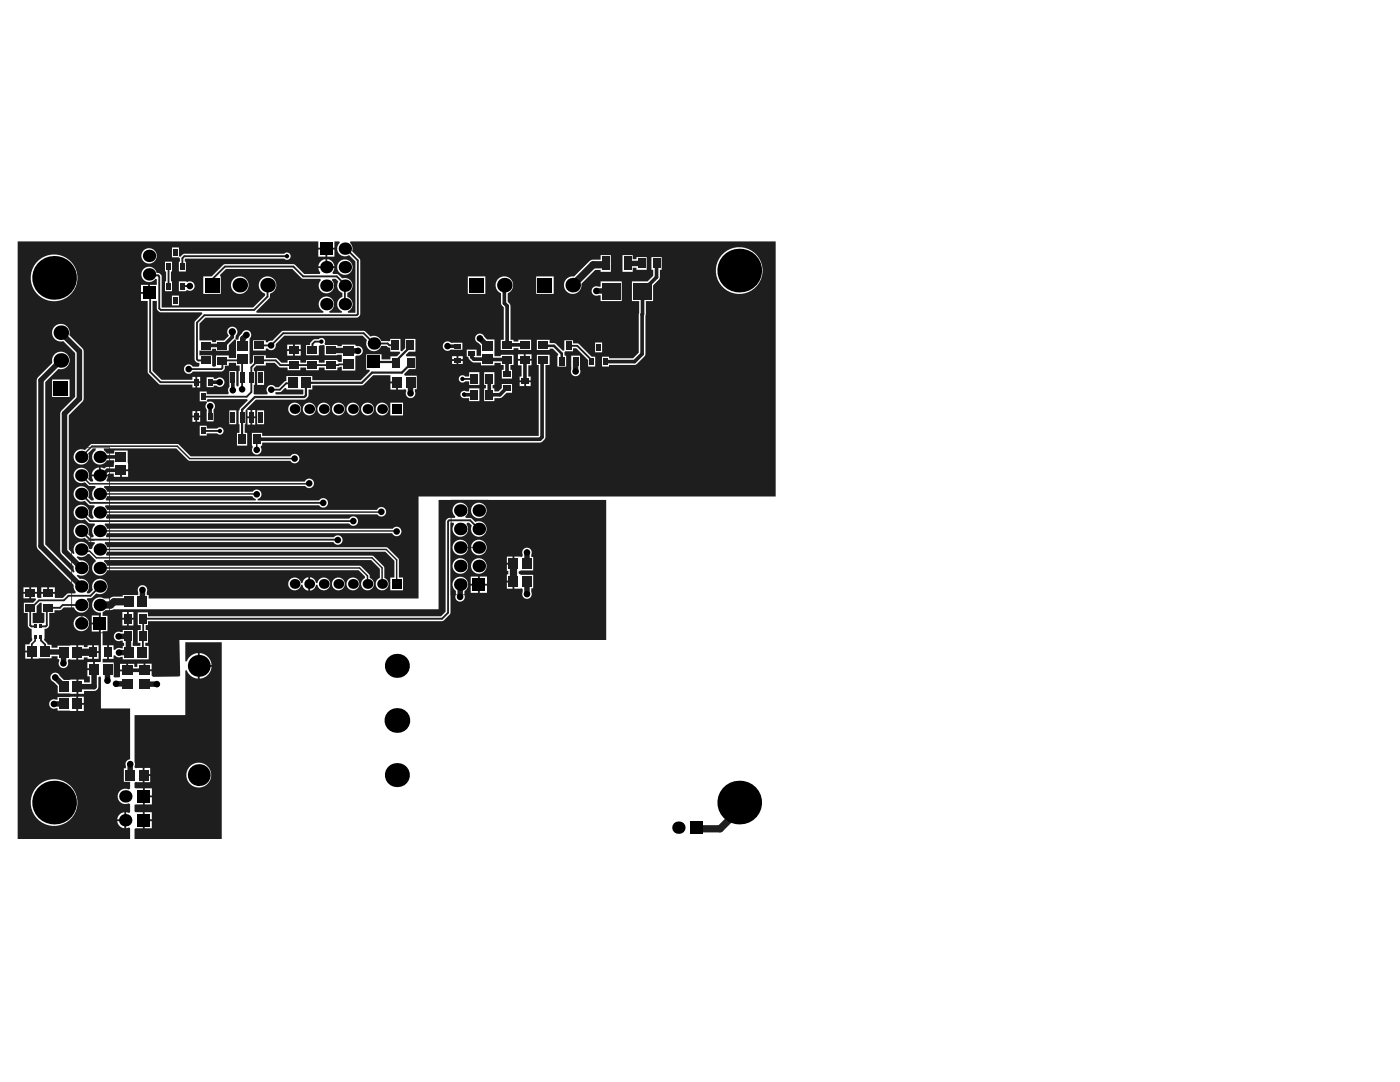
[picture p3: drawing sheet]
<svg xmlns="http://www.w3.org/2000/svg" width="279mm" height="216mm" viewBox="0 0 279 216" stroke-linecap="round" stroke-linejoin="round" font-family="sans-serif">
<path d="M14.3 89.3h7.6v37h-7.6zM90 99.8h7.4v18.9h-7.4zM91.5 101.6l-.1-.1 .1-.4 .6 .1-.1 .4M91.7 102.7l-.1-.1-.2 .1 .1 .3 .2-.1M91.7 102.7l.2-.1 .2 .1-.1 .3-.3-.1M91.7 102.7v.2M92.1 101.8h-.7l.7 .5h-.7M15.9 123.2h.7l-.7 .5h.7M15.9 122.5l.3 .5M16 123.9l-.1 .1 .1 .4h.5l.1-.1-.1-.4M16.2 122.6l.3-.1 .1 .3-.4 .2z" fill="none" stroke="#5a5a5a" stroke-width=".2"/>
<path d="M17.3 107.8h1.5M18.1 107.1v1.4M93 109.2h1.4M93.7 108.5v1.5" fill="none" stroke="#5a5a5a" stroke-width=".29"/>
<g fill="#1e1e1e">
<path d="M55 78.2h1l.9-.8 .3 .1v.2h3.3v1h-5.5l-.1-.3z"/>
<path d="M39.8 70h2.5v-.4h.8v.4h2.6v-1.1l1.2-1.2 .2 .1v3.6h-1.4v-.5h-2.6v2.1l-.2 .2h-.4l-.2-.3v-2h-2.5z"/>
<path d="M21.4 99h29l.3 .4 .4 .2-.1 .3h-29.8l-.1-.3z"/>
<path d="M7.3 120.9l.7-.6h.3v2h.6v1.8l-.2 .2h-2.2v-2h.8z"/>
<path d="M37 128.2h7.3v39.2h-17.4v-2l.2-.1h1.4v-3.2h-1.4l-.2-.2v-1.3l1.6-.1v-3.2l-1.6-.1v-1.1h1.6v-2.9l-1.4 .1-.2-.2v-10.4h10.1v-8.9l.3-.1a2.52 2.52 0 0 0 2.2 1.7l-.1-5.1a2.53 2.53 0 0 0-2.1 1.7l-.3-.1zM39.9 130.3v2.4h2.3a2.54 2.54 0 0 0-2.3-2.4zM39.9 133v2.4a2.54 2.54 0 0 0 2.3-2.4zM28.8 153.2v1.3h1.2v-1.3zM28.8 154.8v1.3h1.2v-1.3zM37.2 154.7a2.5 2.5 0 0 0 5 0 2.5 2.5 0 0 0-5 0zM28.9 157.3v1.4h1.4v-1.4zM28.9 159.1v1.4h1.4v-1.4zM28.9 162.1v1.4h1.4v-1.4zM28.9 163.9v1.4h1.4v-1.4z"/>
<path d="M3.5 48.2h60v1.2h3.2v-1.2h1l.1 .3-.2 .2a1.53 1.53 0 0 0 .1 2 1.53 1.53 0 0 0 2 .2l1.2 1.3v10.2h-1.5v-.3a1.53 1.53 0 0 0 1-1.5 1.53 1.53 0 0 0-1.1-1.4v-.7l.1-.1a1.54 1.54 0 0 0 .9-2 1.54 1.54 0 0 0-2-.8l-.9-.9h-.9l-.2-.3 .4-.9h-3.2l.4 .9-.1 .3h-3.1l-1.8-1.9-.4-.1h-13.6l-.4 .1-2.3 2.4h-1.6v3.4h3.5v-3.4l-.2-.3 1.2-1.2h13.2l2 1.9h3.6l.1 .3-.1 .2a1.54 1.54 0 0 0 .2 2.1 1.54 1.54 0 0 0 2.1-.1 1.54 1.54 0 0 0 0-2.2l.1-.3h.7l.5 .6-.1 .2a1.52 1.52 0 0 0 .9 2.1v.7l-.1 .1a1.54 1.54 0 0 0-.9 1.4 1.54 1.54 0 0 0 .9 1.4v.3h-2.4l-.1-.3a1.54 1.54 0 0 0 .7-2.3 1.54 1.54 0 0 0-2.5 0 1.54 1.54 0 0 0 .6 2.3v.3h-13.3l-.1-.3 2.6-2.6 .2-.9a1.75 1.75 0 0 0 .9-2.7 1.75 1.75 0 0 0-2.8 0 1.75 1.75 0 0 0 .9 2.7v.4l-2.4 2.4h-18.2v-6.2l-.4-.6-.7-.1v-.3a1.54 1.54 0 0 0-2.3-.7 1.54 1.54 0 0 0-.3 2.3 1.54 1.54 0 0 0 2.4-.2l.3 .1v1.1h-1.4v1.6h-.2v.2h-1.6v1.5h1.4v14.3l2.3 2.3h6.6v.6h.6v-2.1h-.6v.6h-6.2l-1.8-1.8v-13.9h.9v1.6l.6 .6 8.4 .1 .1 .2-1.4 1.4-.2 .4v7.3l.4 .6 .6 .1v.5l-.2 .3-1.2-.1a.95 .95 0 0 0-1.4-.1 .95 .95 0 0 0 .1 1.4 .95 .95 0 0 0 1.4-.3h5.9l.4-.5 .1-.6h.8v-.6h1.4v.5h.7v1.1h-.2v3l-.4 .1v-.3v-2.8h-1.4v3.2l-.2 .3-.1 .5a.46 .46 0 0 1 0 .7h-4.2v-.6h-1.4v2h1.3l.1 .2-.3 .6 .3 .8-.1 2.4h1.4l.1-2.5a1.03 1.03 0 0 0-.1-1.2 1.03 1.03 0 0 0-1.2-.2l-.1-.3 .2-.3h7.8l.1 .3-1.5 1.5-.1 .5h-.2v2.8h.2v1.7h-.5v2.5h2v-2.5h-.5v-1.7h.2v-2.8l.2-.3 .2 .2v1.3h.6v-1.3h-.6l-.2-.2 1.9-1.9h9.8l.6-.6 .1-1.4h.7v-.8h9.9l.4-.1 1.9-1.9h3.4v1.2h1.3v.2h.2v1.4h1.5l.2 .4a.95 .95 0 0 0 .8 1.3 .95 .95 0 0 0 .9-1.3v-.4h.4v-2.7h-2.4l-.2-.3 1-1.1h1.3v-2.5h-1.8l-.1-.3 .6-.6h1.3v-2.6h-2v1.9l-.7 .6-.3-.1v-2.4h-2v.4l-.3 .1h-1.5a1.51 1.51 0 0 0-2.2-.9l-1-1-.3-.2h-16.1l-.3 .2-1.9 1.8h-.6l-.4 .3h-.2v-.4h-2.6v2h2.6v-.3l.2-.1a.95 .95 0 0 0 1.2 .3 .95 .95 0 0 0 .5-1.1l1.7-1.7h15.7l.8 .9a1.54 1.54 0 0 0 .9 2.1 1.54 1.54 0 0 0 2-1h1.1l.3 .3 .4 .1v.8h1.8l.2 .3-.7 .6h-1.3v.6h-1.8v-1h-3v3.1h.6l.1 .2-1.8 1.9h-9.7v-.9h-5.1v1l-.4 .1-1.2 1.2h-.7a.95 .95 0 0 0-1.3-.3 .95 .95 0 0 0-.2 1.4l-.1 .3h-2.5l-.2-.2v-1.7h.3v-2.8h-.3v-.5l.6-.6h1.9v-.5h1.7l1 .9h1.6v.6h2.5v-.6h1.2v.6h2.5v-.6h1.2v.6h2.5v-.6l.9-.1v.7h2.7v-2.8l.4-.1a.95 .95 0 0 0 1.1-1.1 .95 .95 0 0 0-1.2-.8l-.3-.3h-2.7v.3h-.9v-.3h-2.4l-.1-.2a.73 .73 0 0 0-.2-1 .73 .73 0 0 0-1 .1h-1l-.6 .6-.1 .5h-.8v2.1h2.5v-1.8l.3-.2 .6-.1 .3 .2v1.9l3.4-.1v1.4h-.6l-.3-.2v-.2h-2.5v.6h-1.2v-.6h-2.5v.6h-1.2v-.6h-2.5v.6h-1.2l-1-.9-2.1-.1v-.5h-2.6v1.3l-.4 .5-.3-.2v-4.7l.1-.4a.95 .95 0 0 0-.3-1.4 .95 .95 0 0 0-1.3 .5 1.28 1.28 0 0 0-.7 1.3h-.5l-.2-.2 .3-.8a1.02 1.02 0 0 0-.2-1.4 1.02 1.02 0 0 0-1.4 .1 1.02 1.02 0 0 0 .1 1.5l-1 .9h-1.6v.4h-.8v-.4h-2.5v-3.3l1.2-1.2h30.2l.3-.2 .4-.5v-10.7l-.1-.4-1.5-1.5a1.49 1.49 0 0 0-.5-1.6l.1-.3h84.9v50.9h-71.3v20.3h-53.8v-.7h-.4v-.6a.95 .95 0 0 0-.9-1.3 .95 .95 0 0 0-.8 1.3v.6h-3.1v.4h-2l-.6 .3h-1.2l-.2-.1a1.55 1.55 0 0 0-2.1 1.2 1.55 1.55 0 0 0 1.7 1.8v9.8h-1.2v1.4h-.1v.2h-1.4v1.3h.5v1.2h-1.1v-.6h-1.2v2.8h1.2v-.5h2a.85 .85 0 0 0 .8-.9v-1.8l.2-.2h.3v6.4h5.9l-.1 10.1a.95 .95 0 0 0-.8 1.4v.4h-.4v2.7h1.3v1.4l-.3 .1a1.53 1.53 0 0 0-2.2 1.4 1.53 1.53 0 0 0 2.2 1.4l.3 .2v1.6l-.3 .1-.5-.1v3.2l.5-.2 .3 .2v2.1h-22.5zM65.3 49.8v1.4h1.4v-1.4zM63.5 49.8v1.4h1.4v-1.4zM34.3 49.4v1.9h1.4l.2 .2v.7h-.2v2h1.4v-2h-.2l.1-.6h19.7a.73 .73 0 0 0 1.1 0 .73 .73 0 0 0 0-1 .73 .73 0 0 0-1.1 0h-19.9l-.8 .6h-.3v-1.8zM28.2 51.1a1.55 1.55 0 0 0 3.1 0 1.55 1.55 0 0 0-3.1 0zM65.3 51.7v1.4h1.4a1.61 1.61 0 0 0-1.4-1.4zM63.8 52.3l-.3 .8h1.4v-1.4l-.4 .1zM124.2 50.9v3.3h2.1v-.8h.7v.4h2.1v-2.5h-2.1v.4h-.7v-.8zM112.9 55.8a1.76 1.76 0 0 0 1 2.8 1.76 1.76 0 0 0 2.1-2l2.8-2.7h1.1v.3h2v-3.3h-2v.9h-1.5l-.6 .1-3.3 3.3a1.76 1.76 0 0 0-1.6 .6zM67.3 53.3a1.55 1.55 0 0 0 3.1 0 1.55 1.55 0 0 0-3.1 0zM35.7 56.1v2l1.4-.1a.45 .45 0 0 1 .7 0 .96 .96 0 0 0 1-1.2 .96 .96 0 0 0-1.5-.5l-.2-.2zM118.4 57.3a.95 .95 0 0 0-.2 1.3 .95 .95 0 0 0 1.2 .3h.5v1.2h4.2v-4h-4.2v1.1l-1-.1zM32.9 52.2v2h.2v1.9h-.2v2h1.4v-2h-.2v-1.9h.2v-2zM28.1 56.8v1.5h1.5v-1.5zM142.9 54a4.7 4.7 0 0 0 9.3 0 4.7 4.7 0 0 0-9.3 0zM107 55.2v3.4h3.5v-3.4zM93.4 55.2v3.4h3.5v-3.4zM46.1 56.9a1.76 1.76 0 0 0 3.5 0 1.76 1.76 0 0 0-3.5 0zM6.1 55.4a4.7 4.7 0 0 0 9.4 0 4.7 4.7 0 0 0-9.4 0zM34.3 59v1.9h1.4v-1.9zM58.9 68.8v.9h1.1v-.9zM57.3 68.8v.9h1.2v-.9zM88.6 68.5a.95 .95 0 0 0 .1 1.3 .95 .95 0 0 0 1.3 0h2.3v-1.4h-2.3l-.3-.2-.5-.1zM99.3 55.8a1.76 1.76 0 0 0 .7 2.7v2l.5 .8v6.5h-.6v2h2.6v-.3h.9v.3h2.6v-2h-2.6v.3h-.9v-.3h-.6v-6.7l-.6-.9v-1.7a1.76 1.76 0 0 0 .8-2.7 1.76 1.76 0 0 0-2.8 0zM118.8 68.3v2h1.4v-2zM58.9 70v1h1.1v-1zM57.3 70v1h1.2v-1zM95 66.9a.95 .95 0 0 0 .5 1.5l.5 .5v2.1h-.9v-1.2h-2v1.4h.4a1.37 1.37 0 0 0 1.1 1.1h1.4v.6h2.7v-.5h1.2v.4h.6v1h-.3v1.7h2v-1.7h-.3v-1h.6v-2h-2.6v.3h-1.2v-3.4h-1.5l-.5-.5a.95 .95 0 0 0-1.7-.3zM130 51.3v2.5h.4v1.2l-1.2 1.1h-3.1v4h1.5l-.1 10.3-1.1 1.1h-4.9v-.3h-1.4v1.9h1.4v-.3h5.4l1.9-1.9 .1-10.8h1.4v-3.2l1.3-1.3 .1-1.8h.3v-2.5zM104.9 70.7v.9h1.2v-.9zM103.4 70.7v.9h1.1v-.9zM91.5 71.1v.6h.9v-.6zM90.2 71.1v.6h.9v-.6zM91.5 72v.6h.9v-.6zM90.2 72v.6h.9v-.6zM107.1 67.8v2h2.6v-.2h.6l1.1 1.1-.2 .3v2.1h1.8v-2.1h-.3l-.1-.7 .2-.2h1.6v-.6h.6l2.4 2.4v1.2h1.4v-1.9h-.7l-2.7-2.6-1-.1v-.6h-1.8v2l-.3 .1-1.5-1.5h-1.1v-.7zM10.7 65.3a1.75 1.75 0 0 0 0 2.1 1.75 1.75 0 0 0 1.9 .7l2.4 2.3v8.8l-2.7 2.7-.3 .6v27.5l.3 .6 2.4 2.4v.5l.2 .6-.2 .2-5.7-5.7v-32.4l2.7-2.6 .2 .1a1.76 1.76 0 0 0 2-1.8 1.76 1.76 0 0 0-2-1.7 1.76 1.76 0 0 0-1.4 2.2l-2.9 2.9-.3 .6v33.1l.3 .6 7.1 7.2a1.47 1.47 0 0 0 .4 1.3l-.1 .3h-1.5l-.9 .9h-1.7v-.8h-2.7v.8h-.5l-.3-.2v-.6h-1.2v.9h.9l.1 .3-.6 .6h-1.8v2h.8v2.5l.3 .5 .4 .2 .1 1.9v.4l-.5 .8h-.9v1.2h1.4v.2h.1v1.4l3.8-.1v-.4h1.2v.6h.3v.4a.95 .95 0 0 0 .8 1.4 .95 .95 0 0 0 .9-1.3v-.3l.2-.2 1.5 .1v-2.8h-3.7v.4h-1.2v-.5h-.8l-.2-.4-.5-.6 .1-.3v-1.9l.4-.1 .5-.4v-2.7h1.1v-.5l1.2-.1 .6-.5h2.1v.1a1.53 1.53 0 0 0 2.3 .7 1.53 1.53 0 0 0 .2-2.3l.1-.3 .8-.1 1-.9h.1a1.54 1.54 0 0 0 2.2-1.2 1.54 1.54 0 0 0-1.8-1.7 1.54 1.54 0 0 0-1.2 2.2l-.6 .7h-.5l-.1-.3 .1-.1a1.53 1.53 0 0 0 .1-1.8 1.53 1.53 0 0 0-1.6-.7l-.6-.6 .2-.2a1.53 1.53 0 0 0 2.2-1.1 1.53 1.53 0 0 0-1.8-1.8l-.6-.6 .2-.2a1.5 1.5 0 0 0 2-.5h.3l1.3 1.2v.3l-.1 .1a1.54 1.54 0 0 0 0 2.5 1.54 1.54 0 0 0 2.4-.8h50.2l1.2 1.2v.4a1.28 1.28 0 0 0-.4 1.9 1.28 1.28 0 0 0 2 0 1.28 1.28 0 0 0-.6-2l-.1-.7-1.6-1.6-.3-.1h-50.4l-.3-.5-.4-.4 .1-.2h53.3l1.7 1.7v1.8a1.28 1.28 0 0 0-.6 2 1.28 1.28 0 0 0 2.1 0 1.28 1.28 0 0 0-.6-2v-2.2l-2.1-2.1-.4-.1h-52.9l-.2-.3 .3-.5h55.5l1.8 1.8v3.3h-.8v2.6h2.5v-2.6h-.8v-3.7l-2.2-2.2-.3-.1h-55.7l-.5-.7 .1-.3h45.6a.95 .95 0 0 0 1.4 .3 .95 .95 0 0 0 .1-1.4 .95 .95 0 0 0-1.5 .1h-45.4l-.1-.3 .3-.5h56.9a.95 .95 0 0 0 1.4 .5 .95 .95 0 0 0 .2-1.5 .95 .95 0 0 0-1.5 .1h-57l-.5-.7 .1-.3 48.8 .1a.95 .95 0 0 0 1.4 .1 .95 .95 0 0 0-.1-1.5 .95 .95 0 0 0-1.4 .3h-48.5l-.1-.3 .3-.6h53.9a.95 .95 0 0 0 1.5 .2 .95 .95 0 0 0-.1-1.5 .95 .95 0 0 0-1.5 .4h-53.8l-.5-.6 .2-.3h42.6a.95 .95 0 0 0 1.4 .3 .95 .95 0 0 0 0-1.5 .95 .95 0 0 0-1.4 .3h-12.3v-.3a.95 .95 0 0 0 .6-1.5 .95 .95 0 0 0-1.6 0h-29l-.3-.5-.4-.3 .1-.3h40.2a.95 .95 0 0 0 1.4 .1 .95 .95 0 0 0-.2-1.5 .95 .95 0 0 0-1.4 .5h-39.5l-.1-.3 .3-.7h-3.2l.3 .7-.1 .3h-.4l-.5-.5v-.1a1.54 1.54 0 0 0-1.2-2.2 1.54 1.54 0 0 0-1.7 1.8 1.54 1.54 0 0 0 2.2 1.1l.8 .7 1.3 .1 .1 .3h-.1a1.52 1.52 0 0 0-.2 2.3l-.2 .3h-.4l-.6-.7v-.1a1.54 1.54 0 0 0-1.2-2.1 1.54 1.54 0 0 0-1.7 1.8 1.54 1.54 0 0 0 2.2 1.1l.9 .9h1l.1 .3-.2 .2a1.53 1.53 0 0 0 0 1.9l-.1 .3h-.5l-.5-.6v-.1a1.54 1.54 0 0 0-1.2-2.1 1.54 1.54 0 0 0-1.7 1.8 1.54 1.54 0 0 0 2.2 1.1l.9 .8 1.1 .1 .1 .3a1.52 1.52 0 0 0-.3 2.1l-.1 .3h-.4l-.6-.6v-.1a1.54 1.54 0 0 0-1.2-2.1 1.54 1.54 0 0 0-1.7 1.8 1.54 1.54 0 0 0 2.2 1.1l.9 .8 1 .1 .1 .1v.2l-.4 .6-.1 .4h-.5l-.3-.4a1.53 1.53 0 0 0-2-.8 1.53 1.53 0 0 0-.7 2.1l-.2 .2-1-1v-26.7l2.9-3 .1-9.8-.2-.6-2.7-2.6a1.75 1.75 0 0 0-.9-2.1 1.75 1.75 0 0 0-2.2 .5zM114 71v2.7a.95 .95 0 0 0 .9 1.4 .95 .95 0 0 0 .8-1.4v-2.7zM91.7 75.2a.73 .73 0 0 0 .1 1 .73 .73 0 0 0 1-.1h.8v.7h2.1v-2.5h-2.1v.8h-.8a.72 .72 0 0 0-1.1 .1zM103.4 72v.9h.7v2.2h-.4v.8h2.2v-.8h-.5v-2.2h.7v-.9zM39.4 75.2v.9h.6v-.9zM51.3 74v2.8h1.4v-2.8zM105 76.3v.7h.9v-.7zM103.7 76.3v.7h.9v-.7zM41.2 75.3v1.9h1.4v-.3h.6a.95 .95 0 0 0 1.3 0 .95 .95 0 0 0 0-1.3 .95 .95 0 0 0-1.3 0h-.6v-.3zM39.4 76.4v.9h.6v-.9zM77.9 76.5v1.2h1.2v-1.2zM92 78.3a.74 .74 0 0 0 0 .8 .74 .74 0 0 0 .8 .3h.8v.6h2.1v-2.5h-2.1v.6h-.6a.74 .74 0 0 0-1 .2zM10.4 75.7v3.5h3.5v-3.5zM96.6 74.3v2.5h.4v.7h-.4v2.5h2.1v-.6h1.3l1.1-1h1.1v-1.8h-2v.8l-.7 .7h-.8v-.6h-.4v-.7h.4v-2.5zM77.9 80.3v2.6h2.5v-2.6zM75 81.6a1.28 1.28 0 0 0 2.5 0 1.28 1.28 0 0 0-2.5 0zM72.1 81.6a1.28 1.28 0 0 0 2.5 0 1.28 1.28 0 0 0-2.5 0zM69.2 81.6a1.28 1.28 0 0 0 2.5 0 1.28 1.28 0 0 0-2.5 0zM66.2 81.6a1.3 1.3 0 0 0 2.6 0 1.3 1.3 0 0 0-2.6 0zM63.3 81.6a1.3 1.3 0 0 0 2.6 0 1.3 1.3 0 0 0-2.6 0zM60.4 81.6a1.3 1.3 0 0 0 2.6 0 1.3 1.3 0 0 0-2.6 0zM57.5 81.6a1.3 1.3 0 0 0 2.6 0 1.3 1.3 0 0 0-2.6 0zM39.4 82v.9h.6v-.9zM38.4 82v.9h.6v-.9zM50.3 81.8v1.3h.6v-1.3zM39.4 83.3v.9h.6v-.9zM38.4 83.3v.9h.6v-.9zM51.3 81.9v2.8h1.4v-2.8zM45.8 81.9v2.8h1.4v-2.8zM50.3 83.5v1.2h.6v-1.2zM49.4 83.5v1.2h.6v-1.2zM39.9 85v1.9h1.4v-.4h2a.73 .73 0 0 0 1.1 0 .73 .73 0 0 0 0-1 .73 .73 0 0 0-1.1 0h-2v-.5zM50.3 86.4v2.5a.5 .5 0 0 1 0 .7 .99 .99 0 0 0 1.3 1.1 .99 .99 0 0 0 .4-1.6l.3-.2v-.6h55.5a1.43 1.43 0 0 0 1.1-1.1v-14.4h.8v-2h-2.6v2h.4v14.2h-55.2v-.6zM15 90.2a1.54 1.54 0 0 0 1.1 2.5 1.54 1.54 0 0 0 1.5-2.2l.9-1h.6v.4a1.53 1.53 0 0 0-.2 2.4 1.53 1.53 0 0 0 2.4-.5h1.5l-.1 1.4h-1.3l-.6 .3-.7-.2v1.4l2.6-.2v.7h1.3v-1.4h.1v-.1h1.5l-.1-3.8h-2.7v.6h-1.5l-.5-.6-.1-.4h14.5l2.3 2.3 .4 .2h20.1a.95 .95 0 0 0 1.4 .2 .95 .95 0 0 0 0-1.4 .95 .95 0 0 0-1.4 .3h-20l-2.3-2.4-.3-.1h-17l-.4 .1-1.1 1.1a1.51 1.51 0 0 0-1.9 .4zM18.6 93.9l-.3 .8h1.4v-1.4l-.4 .1zM24.3 94v1.2h1.3v-1.2zM57.8 115.7a1.28 1.28 0 0 0 .5 2 1.28 1.28 0 0 0 1.8-1h.3a1.36 1.36 0 0 0 1.1 1.2v-2.7a1.36 1.36 0 0 0-1.1 1.1l-.3 .1a1.28 1.28 0 0 0-1-1.1 1.28 1.28 0 0 0-1.3 .4zM69.2 116.5a1.28 1.28 0 0 0 2.5 0 1.28 1.28 0 0 0-2.5 0zM66.2 116.5a1.3 1.3 0 0 0 2.6 0 1.3 1.3 0 0 0-2.6 0zM61.9 115.2v2.7a1.36 1.36 0 0 0 1.2-1.2h.2a1.28 1.28 0 0 0 2 .9 1.28 1.28 0 0 0 0-2.2 1.28 1.28 0 0 0-2 1l-.2-.1a1.36 1.36 0 0 0-1.2-1.1zM6.2 117.2v.9h1.2v-.9zM4.7 117.2v.9h1.1v-.9zM9.8 117.2v.9h1.1v-.9zM8.2 117.2v.9h1.2v-.9zM4.7 118.5v.9h1.1v-.9zM18.3 122.8v1.4h1.4v-1.4zM14.7 124.4a1.55 1.55 0 0 0 3.1 0 1.55 1.55 0 0 0-3.1 0zM18.3 124.6v1.4h1.4v-1.4zM18.8 128.8v1.1h.9v-1.1zM5 130.2v1.2h1.2v-1.2zM18.8 130.3v1.2h.9v-1.2zM15.6 128.8v2.8h1.1v-.4h.8v.3h.9v-2.7h-.9v.3h-.8v-.3zM17.4 132.1v1.2h1.2v-1.2zM10.3 134.6a.95 .95 0 0 0 .4 1.5l.8 .8v1.5h3.8v-2.8l-2.6 .1-.8-.8a.95 .95 0 0 0-1.6-.3zM10.2 139.7a.95 .95 0 0 0-.2 1.3 .95 .95 0 0 0 1.2 .3h.3v.5l3.7 .1v-2.9l-3.7 .1v.5l-.9-.1zM15.6 139v1.3h1.1v-1.3zM15.6 140.6v1.3h1.1v-1.3zM23.7 162.7l-.3 .8h1.4v-1.4l-.4 .1zM6.1 160.1a4.7 4.7 0 0 0 9.4 0 4.7 4.7 0 0 0-9.4 0zM23.4 163.9a1.61 1.61 0 0 0 1.4 1.4v-1.4z"/>
<path d="M20.5 122.2l.6-.5h1l.5-.1h64.9v-21.8h33.5v27.9h-85.2l.2 7.1-.2 .2-5.3 .1-.2-.3v-.9h-1.5v-.2h-.2v-1.3h-1.2v.7h-.6v-.6h-1.2v1.3h-.2v.2h-1.4v1.1l-1.2 .1-.2-.3 .1-2.7h-2.2v-.7h.9v-2.7h-.9v-2.9h.9v-3h-.9zM94 101.9a1.56 1.56 0 0 0 3.1 0 1.56 1.56 0 0 0-3.1 0zM23.1 126.2a.95 .95 0 0 0-.2 1.3 .95 .95 0 0 0 1.2 .3h.4v.5h.3v.6h-.3v.5l-.9-.1-.6 .4-.3-.1v-.8h-1v2.7h1v-.7l.3-.1 .6 .5 .9-.1v.5h5.2v-2.7h-.7v-.6h.5v-2.6h-.4v-1h.4v-.8h58.9l1.4-1.3 .1-.3v-18h.6l.1 .3a1.56 1.56 0 0 0 .2 2.1 1.56 1.56 0 0 0 2.1 0 1.56 1.56 0 0 0 .2-2.1l.1-.3h.4l.6 .6a1.55 1.55 0 0 0 1.1 2.2 1.55 1.55 0 0 0 1.8-1.8 1.55 1.55 0 0 0-2.2-1.1l-.9-.8-1-.1-.1-.3a1.55 1.55 0 0 0 .1-2.2 1.55 1.55 0 0 0-2.3 0 1.55 1.55 0 0 0 .2 2.2l-.1 .3-1.3 .1-.6 .6v18.1l-.9 .9h-58.5v-.8h-2v2.5h.6v1h-.6v2.6h.5v.6h-1.5v-3.2h-2v.4l-1-.1zM90.3 109.2a1.56 1.56 0 0 0 3.1 0 1.56 1.56 0 0 0-3.1 0zM94 109.2a1.56 1.56 0 0 0 3.1 0 1.56 1.56 0 0 0-3.1 0zM102.7 111.1v1.4h-.2v.2h-1.3v1.2h.2v.7h-.2v1.3h1.3v.1h.2v1.5l1.4-.1a.95 .95 0 0 1 .1 1 .95 .95 0 0 0 1.1 1.1 .95 .95 0 0 0 .7-1.4v-.7h.4v-2.7h-2.4l-.5-.3a.49 .49 0 0 1 .5-.6h2.4v-2.7h-.4v-.5a.95 .95 0 0 0-.8-1.3 .95 .95 0 0 0-.9 1.3v.3l-.2 .2zM101.2 111.1v1.2h1.1v-1.2zM94 112.9a1.56 1.56 0 0 0 3.1 0 1.56 1.56 0 0 0-3.1 0zM90.3 112.9a1.56 1.56 0 0 0 3.1 0 1.56 1.56 0 0 0-3.1 0zM95.8 115v1.5h1.4v-1.5zM93.9 115v1.5h1.5v-1.5zM101.2 116.2v1.3h1.1v-1.3zM95.8 116.9v1.4h1.4v-1.4zM93.9 116.9v1.4h1.5v-1.4zM90.6 115.7a1.54 1.54 0 0 0 .4 2.2v.7a.95 .95 0 0 0 .8 1.5 .95 .95 0 0 0 .9-1.4v-.8a1.55 1.55 0 0 0 .3-2.3 1.55 1.55 0 0 0-2.4 .1zM25.7 122.1v1.2h.9v-1.2zM24.4 122.1v1.2h.9v-1.2zM25.7 123.6v1.2h.9v-1.2zM24.4 123.6v1.2h.9v-1.2zM29 132.4v1.2h1.3v-1.2zM24 132.5v1.1h1.2v-1.1z"/>
</g>
<path d="M16.2 91.2l2.2-2.2h17l2.5 2.5h20.9M16.2 94.9l1.7 1.6h43.8M19.9 98.6h31.3M51.3 87.6l-.1 2.2M16.2 109.6l.4 .4h1.3l1.3 1.3h55l2.1 2v3.2M19.9 105.9h59.2l.1 .1M19.9 109.6h57.2l2.1 2.1v4.8M19.9 113.3h51.9l1.5 1.6v1.6M76.1 102.1l-56.2 .2" fill="none" stroke="#1e1e1e" stroke-width=".29"/>
<g fill="none" stroke="#1e1e1e" stroke-width="1.1">
<path d="M119 58.1h2.3M12.1 66.4l3.8 3.7v9.4l-3 3v27.5l3.3 3.3M12.1 71.9l-3.9 4v33.1l8 8M46.5 77.9h.1M49.2 66.8l-.7 .8v1.4M66.1 69.9l5.4 .1M66.1 69.8v.1M81.9 76.3v2.2M89.3 69.1h.1M95.8 67.5l1.5 1.5M114.9 72.1h.1M114.9 72.1v2"/>
<path d="M42 81.1h-.1M6 118.3l-.4 .2M6 118.3h.1M9.6 118.3h.1M28.4 117.7v2.4M91.8 116.7v2.4M91.9 116.6l-.1 .1M105.2 110.2v2.3M105.2 116v2.5M6.4 129.9v.1M9 129.9v.1M9.1 130l3.5 .1 .1 2.3"/>
<path d="M11 135.2l1.8 1.8M18.8 133.5v3.5h-3.3M21.5 135.8h.1M21.5 133.6v2.2M23.2 136.4l2.1 .1M23.7 127h1.8l.1 .1v3l.1 .1h-2M28.9 136.5h2.4M12.7 140.5h-1.9M12.7 140.5h.1M26 152.5v2.2M26 152.5h.1"/>
</g>
<path d="M100.7 56.9v3.6l.5 .6v7.7M131 52.6v2.7l-1.3 1.5-1.5 1.3-.1 12.5-1.5 1.6h-5.8M46.4 66.2v1l-1.8 1.8-3.5-.1M46.5 75.4v2.5M89.3 69.1h2M92.6 78.7l2.1 .1M108.4 71.8l-.2 .2v15.2l-.4 .4h-56.5M41.9 81.1v2M21.6 130.1v.3M24.8 133.2l.6 .6 3.4-.1M28.7 158.9h.1M28.7 163.6v.1" fill="none" stroke="#1e1e1e" stroke-width=".73"/>
<g fill="none" stroke="#1e1e1e" stroke-width=".37">
<path d="M29.7 54.8l.2 .1h1.7l.2 .3v6.4l.3 .2h18.6M30 58.5v15.7l2 2.1h7.2M33.6 53.2v3.9M37.9 57.1h-1.5M57.3 51.1h-20.5l-.4 .4v1.7M58.5 53.2l2 2h6.7l1.6 1.6M39.3 64.4v7.3M40.6 79.2h8.6M44.4 71.9v1.5l-.2 .3h-6.5M48.5 71.7l-.2 .1M51.5 71.9h3.5l1 1h6.4M58.4 76.4l-1.3 .1-1.3 1.3h-1.7"/>
<path d="M64.1 68.2h-1.3l-.4 .4v1.3M72.6 66.5h-16.1l-2.4 2.4h-2.3M16.2 102.3l1.7 1.7h52.6M18 100.3h46.5M89.4 104v18.3l-1.2 1.2h-59.6M8.2 127v.8l.8 .8 .1 1.4M12.7 130.2h.1M21.5 133.5v.1M25.4 136.5h-.1M28.6 126.6l-.1 3.1M28.8 136.4l.1 .1M12.7 140.4v.1"/>
</g>
<path d="M61.1 76.4v2.5l-.4 .3h-9.8l-2.6 2.6v6.6" fill="none" stroke="#1e1e1e" stroke-width=".44"/>
<path d="M120.9 52.6v.2h-2.5l-4.1 4.1M121.7 57.9l-.3 .3M102.5 112.5v3.5M25.7 120.1h-3l-.6 .6h-2.2M28.7 154.5v.2M147.5 160.1v1.5l-3.8 3.8h-4.4l-.2-.3" fill="none" stroke="#1e1e1e" stroke-width="1.5"/>
<path d="M108.4 69h2.2l1.5 1.6v1.7" fill="none" stroke="#1e1e1e" stroke-width=".51"/>
<path d="M19.9 117l-1.8 1.9h-4.4l-.9 .9h-5l-1.5 1.5h-.3v3.5l.2 .2h.8M9.6 121.3l-.3 .2v3.3l-.2 .2h-.9" fill="none" stroke="#1e1e1e" stroke-width=".36"/>
<path d="M7 127v.9l-.6 .6v1.4" fill="none" stroke="#1e1e1e" stroke-width=".32"/>
<circle cx="28.6" cy="126.6" r=".18" fill="#1e1e1e"/>
<g fill="none" stroke="#1e1e1e" stroke-width=".37">
<path d="M53.4 55.8v3.4l-2.7 2.6M58.5 53.2h-13.6l-2.6 2.6M71.4 52v10.7l-.2 .2h-30.4l-1.5 1.5M121.7 57.9l.3 .2M39.3 71.7l.2 .2h1.6M45.1 71.9l3.2-.1v5.9M51.5 71.9l-1.3 1.4v4.9l-1 1M72.6 66.5l2 2h2.8l.3 .4h1.2M82 72.3l-.1 .1M94.7 75.5l-2.4 .1M113.5 69h1.7l2.9 2.9v.3M16.2 98.6l1.8 1.7"/>
<path d="M40.6 86h3.3M16.2 105.9l1.8 1.8h49.4M89.4 104l.2-.2h4.2l1.8 1.8M28.6 123.5v3.1"/>
</g>
<path d="M15.5 130.2h3" fill="none" stroke="#1e1e1e" stroke-width="1.5"/>
<path d="M121.3 58.1l.1 .1M125.3 52.6h2.7M19.9 124.4h.1" fill="none" stroke="#1e1e1e" stroke-width="1.1"/>
<path d="M41.1 68.9h.1M41.9 76.3h.1M41.9 76.3h1.9M43.8 76.3h.1M94.1 70.5v.7l.5 .5h6.5l.1 3M97.6 75.5v3.3h2.2l1.4-1.3M101.2 68.8h3.5M101.2 68.8h.1M104.7 71.8l.1 4.3M104.7 68.8h.1M24.1 93.8h-2.7l-1 1.1h-.5M24.1 91.1l-4.2 .1" fill="none" stroke="#1e1e1e" stroke-width=".73"/>
<path d="M16.2 120.7h-3.7l-.5 .6h-2.4" fill="none" stroke="#1e1e1e" stroke-width=".36"/>
<path d="M74.6 72.2h4.2M81.9 68.9l-.5 .5v.3l-2.5 2.4v.3M81.9 72.4v.2l-1.7 1.7h-5.9l-2.1 2.1h-11.1" fill="none" stroke="#1e1e1e" stroke-width=".44"/>
<circle cx="62.4" cy="72.9" r=".18" fill="#1e1e1e"/>
<path d="M68.8 56.8v3.7M68.8 49.4l2.6 2.6M69.6 72.7h-1.9l-.2 .2h-5.1" fill="none" stroke="#1e1e1e" stroke-width=".37"/>
<g fill="#000">
<circle cx="10.8" cy="55.4" r="4.4"/>
<circle cx="29.7" cy="54.8" r="1.24"/>
<circle cx="29.7" cy="51.1" r="1.24"/>
<circle cx="37.9" cy="57.1" r=".65"/>
<circle cx="47.9" cy="56.9" r="1.45"/>
<circle cx="53.4" cy="56.9" r="1.45"/>
<circle cx="57.3" cy="51.1" r=".44"/>
<circle cx="65.1" cy="53.3" r="1.24"/>
<circle cx="65.1" cy="57" r="1.24"/>
<circle cx="68.8" cy="57" r="1.24"/>
<circle cx="68.8" cy="53.3" r="1.24"/>
<circle cx="68.8" cy="49.6" r="1.24"/>
<circle cx="100.7" cy="56.9" r="1.45"/>
<circle cx="114.3" cy="56.9" r="1.45"/>
<circle cx="119" cy="58.1" r=".65"/>
<circle cx="147.5" cy="54" r="4.4"/>
<circle cx="12.1" cy="71.9" r="1.45"/>
<circle cx="12.1" cy="66.4" r="1.45"/>
<circle cx="37.7" cy="73.7" r=".65"/>
<circle cx="43.8" cy="76.3" r=".65"/>
<circle cx="46.4" cy="66.2" r=".73"/>
<circle cx="46.5" cy="77.9" r=".65"/>
<circle cx="48.3" cy="77.7" r=".65"/>
<circle cx="49.2" cy="66.8" r=".65"/>
<circle cx="54.1" cy="68.9" r=".65"/>
<circle cx="54.1" cy="77.8" r=".65"/>
<circle cx="64.1" cy="68.2" r=".44"/>
<circle cx="65.1" cy="60.7" r="1.24"/>
<circle cx="68.8" cy="60.7" r="1.24"/>
<circle cx="71.5" cy="70" r=".65"/>
<circle cx="74.6" cy="68.5" r="1.24"/>
<circle cx="81.9" cy="78.5" r=".65"/>
<circle cx="89.3" cy="69.1" r=".65"/>
<circle cx="92.3" cy="75.6" r=".44"/>
<circle cx="92.6" cy="78.7" r=".44"/>
<circle cx="95.8" cy="67.5" r=".65"/>
<circle cx="114.9" cy="74.1" r=".65"/>
<circle cx="16.2" cy="94.9" r="1.24"/>
<circle cx="16.2" cy="98.6" r="1.24"/>
<circle cx="16.2" cy="91.2" r="1.24"/>
<circle cx="19.9" cy="94.9" r="1.24"/>
<circle cx="19.9" cy="98.6" r="1.24"/>
<circle cx="19.9" cy="91.2" r="1.24"/>
<circle cx="42" cy="81.1" r=".65"/>
<circle cx="43.9" cy="86" r=".44"/>
<circle cx="51.2" cy="89.8" r=".65"/>
<circle cx="51.2" cy="98.6" r=".65"/>
<circle cx="58.8" cy="81.6" r=".98"/>
<circle cx="58.8" cy="91.5" r=".65"/>
<circle cx="61.7" cy="96.5" r=".65"/>
<circle cx="61.7" cy="81.6" r=".98"/>
<circle cx="64.6" cy="81.6" r=".98"/>
<circle cx="67.5" cy="81.6" r=".98"/>
<circle cx="70.4" cy="81.6" r=".98"/>
<circle cx="73.3" cy="81.6" r=".98"/>
<circle cx="76.3" cy="81.6" r=".98"/>
<circle cx="16.2" cy="113.3" r="1.24"/>
<circle cx="16.2" cy="117" r="1.24"/>
<circle cx="16.2" cy="102.3" r="1.24"/>
<circle cx="16.2" cy="105.9" r="1.24"/>
<circle cx="16.2" cy="109.6" r="1.24"/>
<circle cx="19.9" cy="113.3" r="1.24"/>
<circle cx="19.9" cy="117" r="1.24"/>
<circle cx="19.9" cy="109.6" r="1.24"/>
<circle cx="19.9" cy="105.9" r="1.24"/>
<circle cx="19.9" cy="102.3" r="1.24"/>
<circle cx="28.4" cy="117.7" r=".65"/>
<circle cx="58.8" cy="116.5" r=".98"/>
<circle cx="61.7" cy="116.5" r=".98"/>
<circle cx="64.5" cy="100.3" r=".65"/>
<circle cx="64.6" cy="116.5" r=".98"/>
<circle cx="67.4" cy="107.8" r=".65"/>
<circle cx="67.5" cy="116.5" r=".98"/>
<circle cx="70.4" cy="116.5" r=".98"/>
<circle cx="70.5" cy="104" r=".65"/>
<circle cx="73.3" cy="116.5" r=".98"/>
<circle cx="76.1" cy="102.1" r=".65"/>
<circle cx="76.3" cy="116.5" r=".98"/>
<circle cx="79.2" cy="106" r=".65"/>
<circle cx="91.8" cy="119.1" r=".65"/>
<circle cx="91.9" cy="109.2" r="1.25"/>
<circle cx="91.9" cy="112.9" r="1.25"/>
<circle cx="91.9" cy="105.6" r="1.25"/>
<circle cx="91.9" cy="101.9" r="1.25"/>
<circle cx="91.9" cy="116.6" r="1.25"/>
<circle cx="95.6" cy="109.2" r="1.25"/>
<circle cx="95.6" cy="112.9" r="1.25"/>
<circle cx="95.6" cy="105.6" r="1.25"/>
<circle cx="95.6" cy="101.9" r="1.25"/>
<circle cx="105.2" cy="110.2" r=".65"/>
<circle cx="105.2" cy="118.5" r=".65"/>
<circle cx="11" cy="135.2" r=".65"/>
<circle cx="12.7" cy="132.4" r=".65"/>
<circle cx="16.2" cy="120.7" r="1.24"/>
<circle cx="16.2" cy="124.4" r="1.24"/>
<circle cx="19.9" cy="120.7" r="1.24"/>
<circle cx="21.5" cy="135.8" r=".65"/>
<circle cx="23.2" cy="136.4" r=".65"/>
<circle cx="23.7" cy="127" r=".65"/>
<circle cx="23.7" cy="130.2" r=".65"/>
<circle cx="31.3" cy="136.5" r=".65"/>
<circle cx="39.7" cy="132.9" r="2.18"/>
<circle cx="79.2" cy="132.9" r="2.4"/>
<circle cx="10.8" cy="140.5" r=".65"/>
<circle cx="25" cy="158.9" r="1.24"/>
<circle cx="26" cy="152.5" r=".65"/>
<circle cx="39.7" cy="154.7" r="2.18"/>
<circle cx="79.2" cy="143.8" r="2.47"/>
<circle cx="79.2" cy="154.7" r="2.4"/>
<circle cx="10.8" cy="160.1" r="4.4"/>
<circle cx="25" cy="163.7" r="1.24"/>
<circle cx="135.4" cy="165.1" r="1.24"/>
<circle cx="147.5" cy="160.1" r="4.4"/>
</g>
<g fill="#000">
<path d="M28.5 57.2h2.5v2.5h-2.5z" fill-rule="evenodd"/>
<path d="M40.9 55.4h2.9v3h-2.9z" fill-rule="evenodd"/>
<path d="M63.9 48.4h2.5v2.4h-2.5z" fill-rule="evenodd"/>
<path d="M93.7 55.4h2.9v3h-2.9z" fill-rule="evenodd"/>
<path d="M107.3 55.4h2.9v3h-2.9z" fill-rule="evenodd"/>
<path d="M10.7 76h2.9v2.9h-2.9z" fill-rule="evenodd"/>
<path d="M73.4 71h2.5v2.5h-2.5z" fill-rule="evenodd"/>
<path d="M78.2 80.6h1.9v2h-1.9z" fill-rule="evenodd"/>
<path d="M78.2 115.5h1.9v2h-1.9z" fill-rule="evenodd"/>
<path d="M94.3 115.4h2.5v2.5h-2.5z" fill-rule="evenodd"/>
<path d="M18.7 123.2h2.5v2.4h-2.5z" fill-rule="evenodd"/>
<path d="M27.5 162.4h2.4v2.5h-2.4z" fill-rule="evenodd"/>
<path d="M27.5 157.7h2.4v2.4h-2.4z" fill-rule="evenodd"/>
<path d="M137.8 163.9h2.5v2.5h-2.5z" fill-rule="evenodd"/>
</g>
<g fill="#1e1e1e">
<path d="M8 124.6h.4v.8h-.4z" fill-rule="evenodd"/>
<path d="M6.8 124.6h.4v.8h-.4z" fill-rule="evenodd"/>
<path d="M6.8 126.7h.4v.7h-.4z" fill-rule="evenodd"/>
<path d="M8 126.7h.4v.7h-.4z" fill-rule="evenodd"/>
<path d="M47.4 68.1h2.1v1.9h-2.1z" fill-rule="evenodd"/>
<path d="M47.4 70.8h2.1v1.9h-2.1z" fill-rule="evenodd"/>
<path d="M107.4 68.1h2v1.5h-2z" fill-rule="evenodd"/>
<path d="M107.4 71.1h2v1.4h-2z" fill-rule="evenodd"/>
<path d="M103.7 71.1h2v1.4h-2z" fill-rule="evenodd"/>
<path d="M103.7 68.1h2v1.4h-2z" fill-rule="evenodd"/>
<path d="M100.2 71.1h2v1.4h-2z" fill-rule="evenodd"/>
<path d="M100.2 68.1h2v1.5h-2z" fill-rule="evenodd"/>
<path d="M96.3 68h2.1v1.9h-2.1z" fill-rule="evenodd"/>
<path d="M96.3 70.7h2.1v1.9h-2.1z" fill-rule="evenodd"/>
<path d="M111.5 71.3h1.2v1.6h-1.2z" fill-rule="evenodd"/>
<path d="M114.3 71.3h1.2v1.6h-1.2z" fill-rule="evenodd"/>
<path d="M112.9 68.2h1.2v1.6h-1.2z" fill-rule="evenodd"/>
<path d="M36 52.5h.8v1.4h-.8z" fill-rule="evenodd"/>
<path d="M33.2 52.5h.8v1.4h-.8z" fill-rule="evenodd"/>
<path d="M34.6 49.7h.8v1.4h-.8z" fill-rule="evenodd"/>
<path d="M25 153.6h1.9v2.1h-1.9z" fill-rule="evenodd"/>
<path d="M27.7 153.6h1.9v2.1h-1.9z" fill-rule="evenodd"/>
<path d="M24.8 119h1.9v2.1h-1.9z" fill-rule="evenodd"/>
<path d="M27.5 119h1.9v2.1h-1.9z" fill-rule="evenodd"/>
<path d="M24.8 126h1.4v2h-1.4z" fill-rule="evenodd"/>
<path d="M27.8 126h1.4v2h-1.4z" fill-rule="evenodd"/>
<path d="M27.8 122.5h1.4v1.9h-1.4z" fill-rule="evenodd"/>
<path d="M24.8 122.5h1.4v1.9h-1.4z" fill-rule="evenodd"/>
<path d="M96.9 74.6h1.5v1.9h-1.5z" fill-rule="evenodd"/>
<path d="M93.9 74.6h1.5v1.9h-1.5z" fill-rule="evenodd"/>
<path d="M5.4 129h1.9v2.1h-1.9z" fill-rule="evenodd"/>
<path d="M8.1 129h1.9v2.1h-1.9z" fill-rule="evenodd"/>
<path d="M14.5 139.4h1.9v2.1h-1.9z" fill-rule="evenodd"/>
<path d="M11.8 139.4h1.9v2.1h-1.9z" fill-rule="evenodd"/>
<path d="M17.8 132.5h1.9v2.1h-1.9z" fill-rule="evenodd"/>
<path d="M20.5 132.5h1.9v2.1h-1.9z" fill-rule="evenodd"/>
<path d="M11.8 129.1h1.9v2.1h-1.9z" fill-rule="evenodd"/>
<path d="M14.5 129.1h1.9v2.1h-1.9z" fill-rule="evenodd"/>
<path d="M11.8 136h1.9v2.1h-1.9z" fill-rule="evenodd"/>
<path d="M14.5 136h1.9v2.1h-1.9z" fill-rule="evenodd"/>
<path d="M5.1 117.6h1.9v1.4h-1.9z" fill-rule="evenodd"/>
<path d="M5.1 120.6h1.9v1.4h-1.9z" fill-rule="evenodd"/>
<path d="M8.6 120.6h2v1.4h-2z" fill-rule="evenodd"/>
<path d="M8.6 117.6h2v1.4h-2z" fill-rule="evenodd"/>
<path d="M17.8 129.1h1.5v2h-1.5z" fill-rule="evenodd"/>
<path d="M20.8 129.1h1.5v2h-1.5z" fill-rule="evenodd"/>
<path d="M24.3 132.8h2.1v1.9h-2.1z" fill-rule="evenodd"/>
<path d="M24.3 135.5h2.1v1.9h-2.1z" fill-rule="evenodd"/>
<path d="M27.8 135.5h2.1v1.9h-2.1z" fill-rule="evenodd"/>
<path d="M27.8 132.8h2.1v1.9h-2.1z" fill-rule="evenodd"/>
<path d="M24.8 129.2h1.9v2.1h-1.9z" fill-rule="evenodd"/>
<path d="M27.5 129.2h1.9v2.1h-1.9z" fill-rule="evenodd"/>
<path d="M23.1 90.2h2.1v1.9h-2.1z" fill-rule="evenodd"/>
<path d="M23.1 92.9h2.1v1.9h-2.1z" fill-rule="evenodd"/>
<path d="M34.6 59.3h.8v1.4h-.8z" fill-rule="evenodd"/>
<path d="M33.2 56.4h.8v1.4h-.8z" fill-rule="evenodd"/>
<path d="M36 56.4h.8v1.4h-.8z" fill-rule="evenodd"/>
<path d="M40.1 85.2h.9v1.4h-.9z" fill-rule="evenodd"/>
<path d="M41.5 82.4h.8v1.4h-.8z" fill-rule="evenodd"/>
<path d="M38.8 82.4h.8v1.4h-.8z" fill-rule="evenodd"/>
<path d="M40.1 78.4h.9v1.4h-.9z" fill-rule="evenodd"/>
<path d="M41.5 75.6h.8v1.4h-.8z" fill-rule="evenodd"/>
<path d="M38.8 75.6h.8v1.4h-.8z" fill-rule="evenodd"/>
<path d="M40.1 71.2h1.9v1.5h-1.9z" fill-rule="evenodd"/>
<path d="M40.1 68.2h1.9v1.5h-1.9z" fill-rule="evenodd"/>
<path d="M43.4 71.2h2v1.5h-2z" fill-rule="evenodd"/>
<path d="M43.4 68.2h2v1.5h-2z" fill-rule="evenodd"/>
<path d="M51.6 74.3h.8v2.2h-.8z" fill-rule="evenodd"/>
<path d="M49.8 74.3h.8v2.2h-.8z" fill-rule="evenodd"/>
<path d="M47.9 74.3h.8v2.2h-.8z" fill-rule="evenodd"/>
<path d="M46.1 74.3h.8v2.2h-.8z" fill-rule="evenodd"/>
<path d="M51.6 82.2h.8v2.2h-.8z" fill-rule="evenodd"/>
<path d="M49.8 82.2h.8v2.2h-.8z" fill-rule="evenodd"/>
<path d="M47.9 82.2h.8v2.2h-.8z" fill-rule="evenodd"/>
<path d="M46.1 82.2h.8v2.2h-.8z" fill-rule="evenodd"/>
<path d="M47.6 86.7h1.4v1.9h-1.4z" fill-rule="evenodd"/>
<path d="M50.6 86.7h1.4v1.9h-1.4z" fill-rule="evenodd"/>
<path d="M60.1 75.3h1.9v2.1h-1.9z" fill-rule="evenodd"/>
<path d="M57.4 75.3h1.9v2.1h-1.9z" fill-rule="evenodd"/>
<path d="M61.4 69.1h1.9v1.5h-1.9z" fill-rule="evenodd"/>
<path d="M61.4 72.1h1.9v1.5h-1.9z" fill-rule="evenodd"/>
<path d="M57.7 72.1h1.9v1.5h-1.9z" fill-rule="evenodd"/>
<path d="M57.7 69.1h1.9v1.5h-1.9z" fill-rule="evenodd"/>
<path d="M65.1 72.1h1.9v1.5h-1.9z" fill-rule="evenodd"/>
<path d="M65.1 69.1h1.9v1.5h-1.9z" fill-rule="evenodd"/>
<path d="M81 75.3h1.9v2.1h-1.9z" fill-rule="evenodd"/>
<path d="M78.3 75.3h1.9v2.1h-1.9z" fill-rule="evenodd"/>
<path d="M78.2 71.4h1.5v2h-1.5z" fill-rule="evenodd"/>
<path d="M81.2 71.4h1.5v2h-1.5z" fill-rule="evenodd"/>
<path d="M68.5 71.8h2.1v1.9h-2.1z" fill-rule="evenodd"/>
<path d="M68.5 69.1h2.1v1.9h-2.1z" fill-rule="evenodd"/>
<path d="M50.8 68.2h2v1.5h-2z" fill-rule="evenodd"/>
<path d="M50.8 71.2h2v1.4h-2z" fill-rule="evenodd"/>
<path d="M81.2 67.9h1.4v2h-1.4z" fill-rule="evenodd"/>
<path d="M78.2 67.9h1.4v2h-1.4z" fill-rule="evenodd"/>
<path d="M100.4 76.9h1.5v1.2h-1.5z" fill-rule="evenodd"/>
<path d="M100.4 74.1h1.5v1.1h-1.5z" fill-rule="evenodd"/>
<path d="M104.1 75.5h1.4v1.2h-1.4z" fill-rule="evenodd"/>
<path d="M96.9 77.8h1.5v2h-1.5z" fill-rule="evenodd"/>
<path d="M93.9 77.8h1.5v2h-1.5z" fill-rule="evenodd"/>
<path d="M93.4 70.1h1.4v.8h-1.4z" fill-rule="evenodd"/>
<path d="M90.6 68.7h1.4v.8h-1.4z" fill-rule="evenodd"/>
<path d="M90.6 71.4h1.4v.9h-1.4z" fill-rule="evenodd"/>
<path d="M101.5 115h1.9v2.1h-1.9z" fill-rule="evenodd"/>
<path d="M104.2 115h1.9v2.1h-1.9z" fill-rule="evenodd"/>
<path d="M104.2 111.4h1.9v2.1h-1.9z" fill-rule="evenodd"/>
<path d="M101.5 111.4h1.9v2.1h-1.9z" fill-rule="evenodd"/>
<path d="M117.7 71.5h.8v1.3h-.8z" fill-rule="evenodd"/>
<path d="M120.4 71.5h.9v1.3h-.9z" fill-rule="evenodd"/>
<path d="M119.1 68.6h.8v1.4h-.8z" fill-rule="evenodd"/>
<path d="M126.4 56.4h3.6v3.4h-3.6z" fill-rule="evenodd"/>
<path d="M120.2 56.4h3.6v3.4h-3.6z" fill-rule="evenodd"/>
<path d="M124.5 51.2h1.5v2.8h-1.5z" fill-rule="evenodd"/>
<path d="M120.2 51.2h1.4v2.8h-1.4z" fill-rule="evenodd"/>
<path d="M127.3 51.6h1.5v2h-1.5z" fill-rule="evenodd"/>
<path d="M130.3 51.6h1.5v2h-1.5z" fill-rule="evenodd"/>
</g>
</svg>
